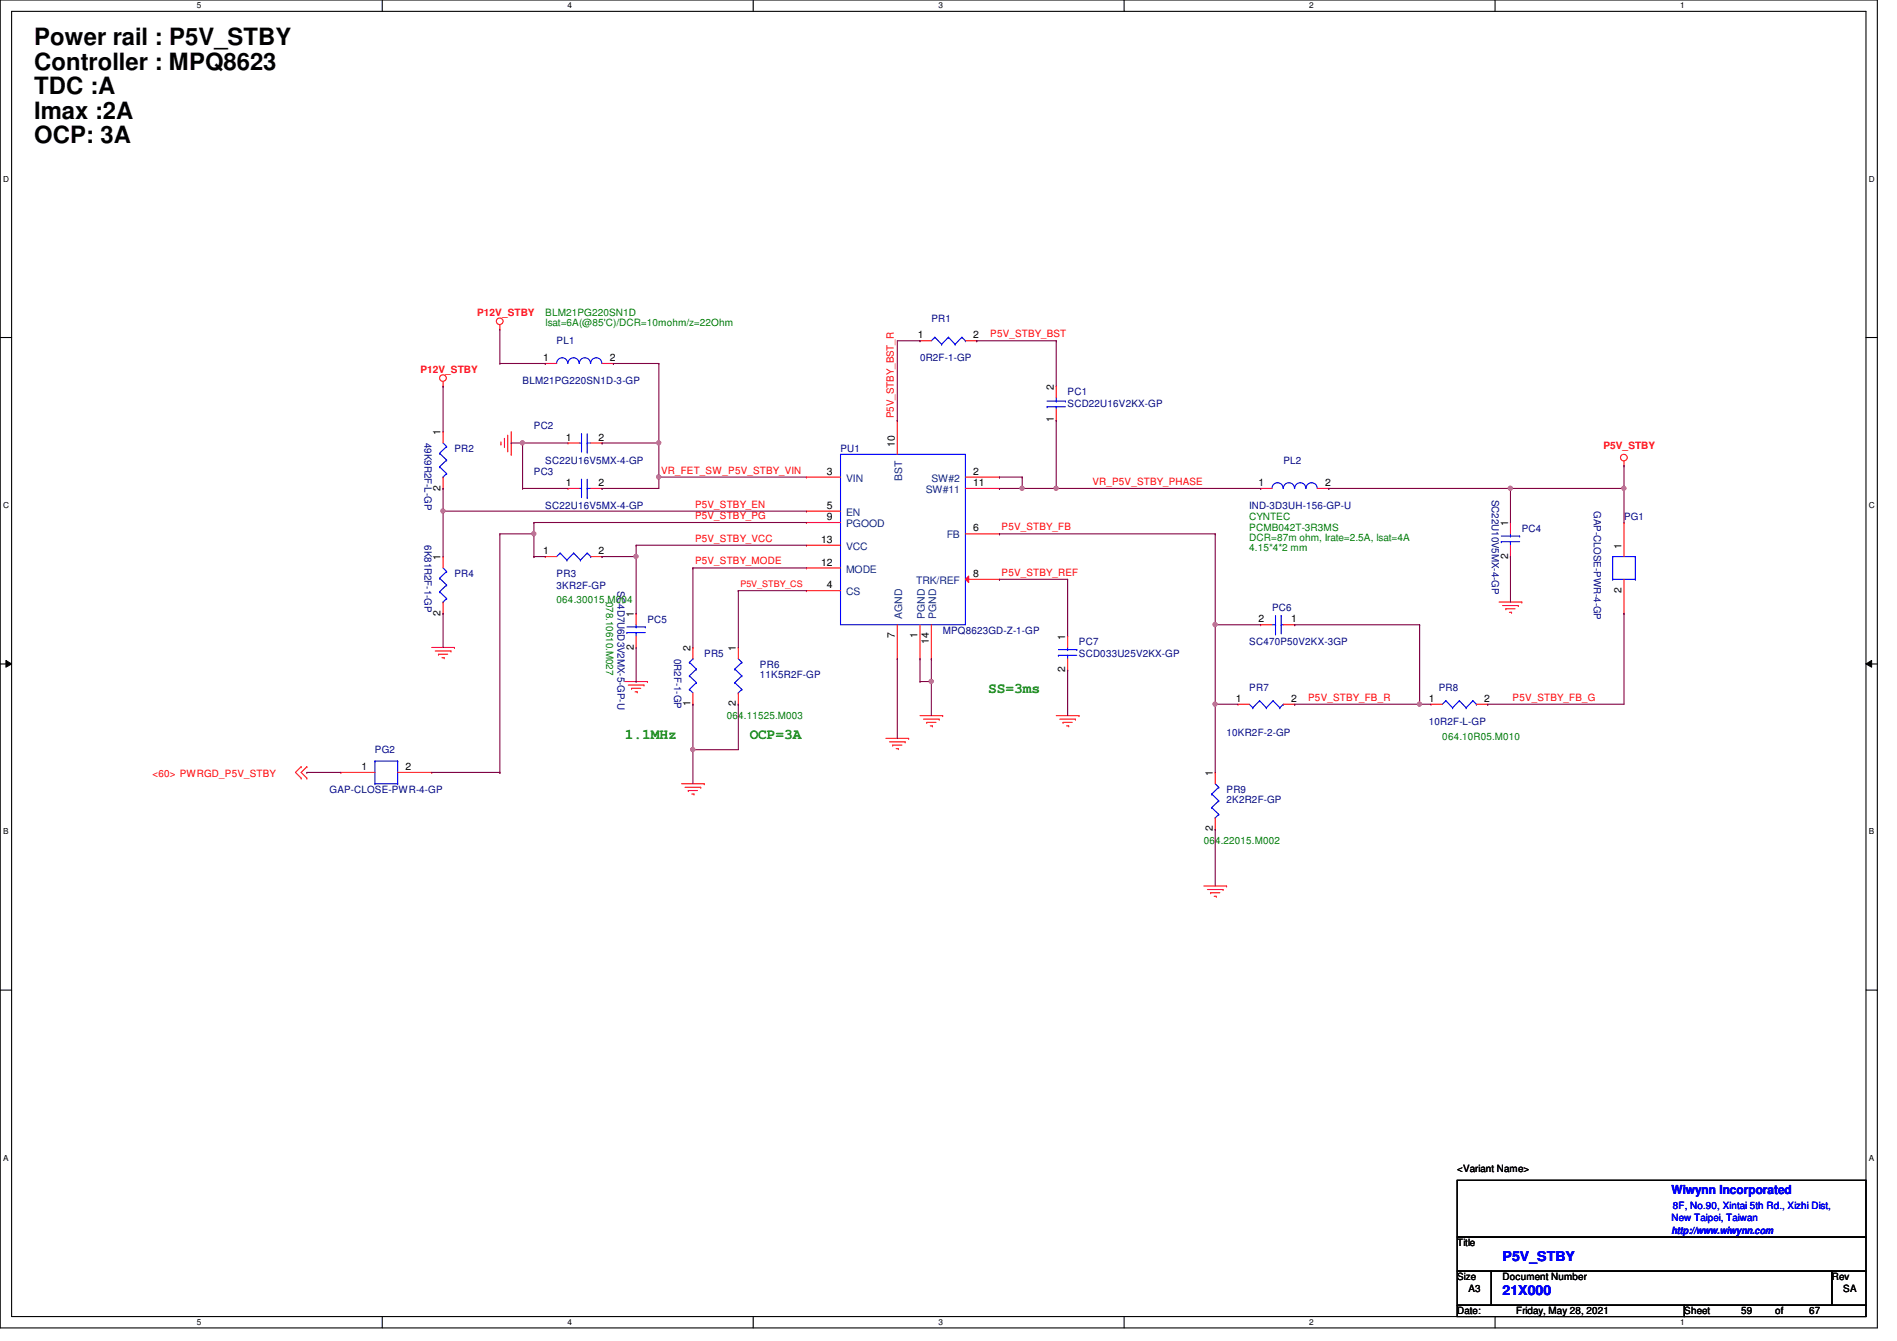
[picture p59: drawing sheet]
<svg xmlns="http://www.w3.org/2000/svg" width="297mm" height="210mm" viewBox="0 0 297 210" stroke-linecap="round" stroke-linejoin="round" font-family="sans-serif">
<defs><g id="words">
<g font-size="3.7">
<text x="5.4" y="7">Power rail : P5V_STBY</text>
<text x="5.4" y="10.9">Controller : MPQ8623</text>
<text x="5.4" y="14.7">TDC :A</text>
<text x="5.4" y="18.6">Imax :2A</text>
<text x="5.4" y="22.4">OCP: 3A</text>
</g>
<g font-size="2.3" fill="#008000">
<text x="154.7" y="108.5">SS=3ms</text>
<text x="97.8" y="115.7">1.1MHz</text>
<text x="117.4" y="115.7">OCP=3A</text>
</g>
<g font-size="2.1" fill="#00f">
<text x="235.3" y="197.4">P5V_STBY</text>
<text x="235.3" y="202.7">21X000</text>
</g>
<text font-size="1.9" fill="#00f" x="261.7" y="186.9">Wiwynn Incorporated</text>
<g font-size="1.6" fill="#f00">
<text x="74.7" y="49.5">P12V_STBY</text>
<text x="155.1" y="52.8">P5V_STBY_BST</text>
<text x="65.8" y="58.4">P12V_STBY</text>
<text x="140" y="65.4" transform="rotate(-90 140 65.4)">P5V_STBY_BST_R</text>
<text x="251.1" y="70.3">P5V_STBY</text>
<text x="103.5" y="74.1">VR_FET_SW_P5V_STBY_VIN</text>
<text x="171.1" y="75.9">VR_P5V_STBY_PHASE</text>
<text x="108.8" y="79.5">P5V_STBY_EN</text>
<text x="108.8" y="81.2">P5V_STBY_PG</text>
<text x="156.8" y="83">P5V_STBY_FB</text>
<text x="108.8" y="84.8">P5V_STBY_VCC</text>
<text x="108.8" y="88.3">P5V_STBY_MODE</text>
<text x="156.8" y="90.1">P5V_STBY_REF</text>
<text x="204.8" y="109.7">P5V_STBY_FB_R</text>
<text x="236.9" y="109.7">P5V_STBY_FB_G</text>
<text x="23.9" y="121.6">&lt;60&gt; PWRGD_P5V_STBY</text>
</g>
<g font-size="1.6" fill="#008000">
<text x="85.4" y="49.4">BLM21PG220SN1D</text>
<text x="85.4" y="51.1">Isat=6A(@85'C)/DCR=10mohm/z=22Ohm</text>
<text x="195.6" y="81.4">CYNTEC</text>
<text x="195.6" y="83.1">PCMB042T-3R3MS</text>
<text x="195.6" y="84.7">DCR=87m ohm, Irate=2.5A, Isat=4A</text>
<text x="195.6" y="86.3">4.15*4*2 mm</text>
<text x="87.2" y="94.4">064.30015.M004</text>
<text x="94.9" y="94.2" transform="rotate(90 94.9 94.2)">078.10610.M027</text>
<text x="113.8" y="112.6">064.11525.M003</text>
<text x="225.8" y="115.8">064.10R05.M010</text>
<text x="188.5" y="132.1">064.22015.M002</text>
</g>
<g font-size="1.6" fill="#000080">
<text x="87.2" y="53.9">PL1</text>
<text x="145.8" y="50.3">PR1</text>
<text x="144.1" y="56.6">0R2F-1-GP</text>
<text x="81.8" y="60.1">BLM21PG220SN1D-3-GP</text>
<text x="167.2" y="61.9">PC1</text>
<text x="167.2" y="63.7">SCD22U16V2KX-GP</text>
<text x="66.5" y="69.3" transform="rotate(90 66.5 69.3)">49K9R2F-L-GP</text>
<text x="71.2" y="70.8">PR2</text>
<text x="83.6" y="67.2">PC2</text>
<text x="131.6" y="70.8">PU1</text>
<text x="83.6" y="74.3">PC3</text>
<text x="85.4" y="72.6">SC22U16V5MX-4-GP</text>
<text x="201" y="72.6">PL2</text>
<text x="85.4" y="79.7">SC22U16V5MX-4-GP</text>
<text x="195.6" y="79.7">IND-3D3UH-156-GP-U</text>
<text x="233.6" y="78.2" transform="rotate(90 233.6 78.2)">SC22U10V5MX-4-GP</text>
<text x="238.3" y="83.2">PC4</text>
<text x="249.6" y="80" transform="rotate(90 249.6 80)">GAP-CLOSE-PWR-4-GP</text>
<text x="254.3" y="81.4">PG1</text>
<text x="66.5" y="85.3" transform="rotate(90 66.5 85.3)">6K81R2F-1-GP</text>
<text x="71.2" y="90.3">PR4</text>
<text x="87.2" y="90.3">PR3</text>
<text x="87.2" y="92.1">3KR2F-GP</text>
<text x="96.7" y="92.5" transform="rotate(90 96.7 92.5)">SC4D7U6D3V2MX-5-GP-U</text>
<text x="199.2" y="95.7">PC6</text>
<text x="101.4" y="97.5">PC5</text>
<text x="147.6" y="99.2">MPQ8623GD-Z-1-GP</text>
<text x="168.9" y="101">PC7</text>
<text x="195.6" y="101">SC470P50V2KX-3GP</text>
<text x="105.6" y="103.1" transform="rotate(90 105.6 103.1)">0R2F-1-GP</text>
<text x="110.3" y="102.8">PR5</text>
<text x="119" y="104.6">PR6</text>
<text x="119" y="106.2">11K5R2F-GP</text>
<text x="168.9" y="102.8">SCD033U25V2KX-GP</text>
<text x="195.6" y="108.1">PR7</text>
<text x="223.7" y="113.5">10R2F-L-GP</text>
<text x="225.3" y="108.1">PR8</text>
<text x="58.7" y="117.9">PG2</text>
<text x="192.1" y="115.2">10KR2F-2-GP</text>
<text x="51.6" y="124.1">GAP-CLOSE-PWR-4-GP</text>
<text x="192.1" y="124.1">PR9</text>
<text x="192.1" y="125.7">2K2R2F-GP</text>
</g>
<g font-size="1.6">
<text x="143.7" y="53">1</text>
<text x="152.4" y="53">2</text>
<text x="85" y="56.5">1</text>
<text x="95.5" y="56.5">2</text>
<text x="165" y="61" transform="rotate(-90 165 61)">2</text>
<text x="69" y="68.1" transform="rotate(-90 69 68.1)">1</text>
<text x="88.6" y="69">1</text>
<text x="93.7" y="69">2</text>
<text x="140.1" y="69.9" transform="rotate(-90 140.1 69.9)">10</text>
<text x="165" y="66.1" transform="rotate(-90 165 66.1)">1</text>
<text x="69" y="76.8" transform="rotate(-90 69 76.8)">2</text>
<text x="88.6" y="76.1">1</text>
<text x="93.7" y="76.1">2</text>
<text x="129.5" y="74.3">3</text>
<text x="152.4" y="74.3">2</text>
<text x="152.4" y="76.1">11</text>
<text x="197.1" y="76.1">1</text>
<text x="207.5" y="76.1">2</text>
<text x="129.5" y="79.6">5</text>
<text x="129.5" y="81.4">9</text>
<text x="152.4" y="83.2">6</text>
<text x="236.1" y="82.3" transform="rotate(-90 236.1 82.3)">1</text>
<text x="69" y="87.7" transform="rotate(-90 69 87.7)">1</text>
<text x="85" y="86.7">1</text>
<text x="93.7" y="86.7">2</text>
<text x="128.6" y="88.5">12</text>
<text x="128.6" y="85">13</text>
<text x="236.1" y="87.5" transform="rotate(-90 236.1 87.5)">2</text>
<text x="253.9" y="85.9" transform="rotate(-90 253.9 85.9)">1</text>
<text x="129.5" y="92.1">4</text>
<text x="152.4" y="90.3">8</text>
<text x="253.9" y="92.8" transform="rotate(-90 253.9 92.8)">2</text>
<text x="69" y="96.4" transform="rotate(-90 69 96.4)">2</text>
<text x="99.2" y="101.7" transform="rotate(-90 99.2 101.7)">2</text>
<text x="99.2" y="96.6" transform="rotate(-90 99.2 96.6)">1</text>
<text x="108.1" y="101.9" transform="rotate(-90 108.1 101.9)">2</text>
<text x="115.2" y="101.9" transform="rotate(-90 115.2 101.9)">1</text>
<text x="140.1" y="99.9" transform="rotate(-90 140.1 99.9)">7</text>
<text x="143.7" y="99.9" transform="rotate(-90 143.7 99.9)">1</text>
<text x="145.5" y="100.8" transform="rotate(-90 145.5 100.8)">14</text>
<text x="166.8" y="100.1" transform="rotate(-90 166.8 100.1)">1</text>
<text x="197.1" y="97.4">2</text>
<text x="202.2" y="97.4">1</text>
<text x="166.8" y="105.2" transform="rotate(-90 166.8 105.2)">2</text>
<text x="108.1" y="110.6" transform="rotate(-90 108.1 110.6)">1</text>
<text x="115.2" y="110.6" transform="rotate(-90 115.2 110.6)">2</text>
<text x="193.5" y="109.9">1</text>
<text x="202.2" y="109.9">2</text>
<text x="223.7" y="109.9">1</text>
<text x="232.4" y="109.9">2</text>
<text x="56.6" y="120.5">1</text>
<text x="63.5" y="120.5">2</text>
<text x="189.9" y="121.5" transform="rotate(-90 189.9 121.5)">1</text>
<text x="189.9" y="130.1" transform="rotate(-90 189.9 130.1)">2</text>
<text x="228.2" y="183.5">&lt;Variant Name&gt;</text>
<text x="228.2" y="195.1">Title</text>
<text x="228.2" y="200.4">Size</text>
<text x="230" y="202.2">A3</text>
<text x="235.3" y="200.4">Document Number</text>
<text x="286.8" y="200.4">Rev</text>
<text x="288.6" y="202.2">SA</text>
<text x="228.2" y="205.7">Date:</text>
<text x="237.4" y="205.7">Friday, May 28, 2021</text>
<text x="263.7" y="205.7">Sheet</text>
<text x="272.6" y="205.7">59</text>
<text x="278" y="205.7">of</text>
<text x="283.3" y="205.7">67</text>
</g>
<g font-size="1.6" fill="#004080">
<text x="132.5" y="75.4">VIN</text>
<text x="141.3" y="75.2" transform="rotate(-90 141.3 75.2)">BST</text>
<text x="144.9" y="77.2">SW#11</text>
<text x="145.8" y="75.4">SW#2</text>
<text x="132.5" y="80.7">EN</text>
<text x="132.5" y="82.5">PGOOD</text>
<text x="132.5" y="89.6">MODE</text>
<text x="132.5" y="86.1">VCC</text>
<text x="148.2" y="84.3">FB</text>
<text x="132.5" y="93.2">CS</text>
<text x="143.5" y="91.4">TRK/REF</text>
<text x="141.3" y="96.9" transform="rotate(-90 141.3 96.9)">AGND</text>
<text x="144.8" y="96.9" transform="rotate(-90 144.8 96.9)">PGND</text>
<text x="146.6" y="96.9" transform="rotate(-90 146.6 96.9)">PGND</text>
</g>
<g font-size="1.6" fill="#00f">
<text x="261.7" y="191.1">New Taipei, Taiwan</text>
<text x="262" y="189.2">8F, No.90, Xintai 5th Rd., Xizhi Dist,</text>
<text x="261.7" y="193.1">http://www.wiwynn.com</text>
</g>
<text font-size="1.4" fill="#f00" x="115.9" y="91.9">P5V_STBY_CS</text>
<g font-size="1.3">
<text x="30.8" y="1.3">5</text>
<text x="88.9" y="1.3">4</text>
<text x="146.9" y="1.3">3</text>
<text x="205" y="1.3">2</text>
<text x="263.1" y="1.3">1</text>
<text x=".5" y="28.4">D</text>
<text x="292.6" y="28.4">D</text>
<text x=".5" y="79.5">C</text>
<text x="292.6" y="79.5">C</text>
<text x=".5" y="130.6">B</text>
<text x="292.6" y="130.6">B</text>
<text x=".5" y="181.7">A</text>
<text x="292.6" y="181.7">A</text>
<text x="30.8" y="207.4">5</text>
<text x="88.9" y="207.4">4</text>
<text x="146.9" y="207.4">3</text>
<text x="205" y="207.4">2</text>
<text x="263.1" y="207.4">1</text>
</g>
</g></defs>
<path d="M0 0h294v207.9h-294zM1.8 1.8h290.4v204.3h-290.4z" fill="none" stroke="#000" stroke-width=".17"/>
<g fill="#fff">
<path d="M30.8 .2h.7v1.4h-.7z"/>
<path d="M30.8 206.2h.7v1.4h-.7z"/>
</g>
<path d="M59.9 0v1.8M59.9 206.1v1.8" fill="none" stroke="#000" stroke-width=".17"/>
<g fill="#fff">
<path d="M88.9 .2h.6v1.4h-.6z"/>
<path d="M88.9 206.2h.6v1.4h-.6z"/>
</g>
<path d="M117.9 0v1.8M117.9 206.1v1.8" fill="none" stroke="#000" stroke-width=".17"/>
<g fill="#fff">
<path d="M146.9 .2h.7v1.4h-.7z"/>
<path d="M146.9 206.2h.7v1.4h-.7z"/>
</g>
<path d="M176 0v1.8M176 206.1v1.8" fill="none" stroke="#000" stroke-width=".17"/>
<g fill="#fff">
<path d="M205 .2h.7v1.4h-.7z"/>
<path d="M205 206.2h.7v1.4h-.7z"/>
</g>
<path d="M234.1 0v1.8M234.1 206.1v1.8" fill="none" stroke="#000" stroke-width=".17"/>
<g fill="#fff">
<path d="M263.1 .2h.7v1.4h-.7z"/>
<path d="M263.1 206.2h.7v1.4h-.7z"/>
<path d="M.5 27.3h.9v1.4h-.9z"/>
<path d="M292.6 27.3h.9v1.4h-.9z"/>
<path d="M.5 78.4h.9v1.4h-.9z"/>
<path d="M292.6 78.4h.9v1.4h-.9z"/>
</g>
<path d="M0 52.8h1.8M292.2 52.8h1.8" fill="none" stroke="#000" stroke-width=".17"/>
<g fill="#fff">
<path d="M.5 129.5h.8v1.4h-.8z"/>
<path d="M292.6 129.5h.9v1.4h-.9z"/>
</g>
<path d="M0 103.9h1.8M292.2 103.9h1.8" fill="none" stroke="#000" stroke-width=".17"/>
<path d="M.9 103.4l.9 .5-.9 .5zM292.2 103.9l.9-.5v1z" fill="#000"/>
<path d="M.9 103.4l.9 .5-.9 .5zM292.2 103.9l.9-.5v1z" fill="none" stroke="#000" stroke-width=".16"/>
<g fill="#fff">
<path d="M.5 180.5h.8v1.4h-.8z"/>
<path d="M292.6 180.5h.9v1.4h-.9z"/>
</g>
<path d="M0 155h1.8M292.2 155h1.8M228.2 184.7h64v8.9h-64zM228.2 193.6h64v5.4h-64zM228.2 199h5.3v5.3h-5.3zM233.5 199h53.3v5.3h-53.3zM286.8 199h5.4v5.3h-5.4zM228.2 204.3h35.5v1.8h-35.5zM263.7 204.3h28.5v1.8h-28.5z" fill="none" stroke="#000" stroke-width=".17"/>
<g fill="none" stroke="#f00" stroke-width=".17">
<path d="M69.4 59.7v.8M78.3 51.6h.1M78.3 50.8v.8M69.4 60.5h.1M69.4 67.6h.1M69.4 76.5h.1M69.4 67.6v1.7M69.4 74.7v1.8M78.4 69.5h.1M78.4 69.2v.3M79 68.6h.1M79 68.6v1.5"/>
<path d="M79.5 70.6h.1M79.5 68.1v2.5M80 71.1h.1M80 67.6v3.5M126.3 74.7h.1M126.3 74.7h5.3M151.2 74.7h5.3M156.5 74.7h.1M165.4 65.8h.1M165.4 60.5h.1M165.4 60.5v1.7M165.4 64v1.8"/>
<path d="M197.4 76.5h.1M197.4 76.5h1.8M206.3 76.5h1.8M208.1 76.5h.1M254.3 72.9h.1M254.3 72.2v.7M126.3 92.5h.1M126.3 80h.1M126.3 81.8h.1M126.3 88.9h.1M126.3 85.3h.1M126.3 92.5h5.3"/>
<path d="M126.3 80h5.3M126.3 81.8h5.3M126.3 88.9h5.3M126.3 85.3h5.3M140.5 97.8v5.3M144.1 97.8v5.3M151.2 83.6h5.3M156.5 83.6h.1M234.7 94.2h3.6M235.3 94.8h2.4M235.8 95.3h.1M235.8 95.3h1.4"/>
<path d="M236.3 95.8h.4M236.7 95.8h.1M237.7 94.8h.1M238.3 94.2h.1M67.6 101.3h3.6M68.2 101.9h2.4M68.7 102.4h.1M68.7 102.4h1.4M69.2 103h.4M69.6 103h.1M70.6 101.9h.1M71.2 101.3h.1"/>
<path d="M97.8 106.7h3.6M98.4 107.2h2.4M98.9 107.7h.1M98.9 107.7h1.4M99.4 108.3h.4M99.8 108.3h.1M100.8 107.2h.1M101.4 106.7h.1M138.7 115.6h3.6M139.3 116.1h2.4M139.8 116.6h.1M139.8 116.6h1.4"/>
<path d="M140.3 117.2h.4M140.5 103.1h.1M140.7 117.2h.1M141.7 116.1h.1M142.3 115.6h.1M144.1 103.1h.1M144.1 112h3.5M144.6 112.6h2.5M145.1 113.1h.1M145.1 113.1h1.5M145.7 113.6h.3M146 113.6h.1"/>
<path d="M147.1 112.6h.1M147.6 112h.1M165.4 112h3.5M165.9 112.6h2.5M166.5 113.1h.1M166.5 113.1h1.4M167 113.6h.3M167.3 113.6h.1M168.4 112.6h.1M168.9 112h.1M193.8 110.2h.1M193.8 110.2h1.8"/>
<path d="M201 110.2h1.7M202.7 110.2h.1M47.2 120h.1M47.2 121.8h.1M47.2 120l-.9 .9 .9 .9M48 120h.1M48 121.8h.1M48 120l-.8 .9 .8 .9M106.7 122.7h3.6M107.3 123.2h2.4M107.8 123.7h.1M107.8 123.7h1.4"/>
<path d="M108.3 124.3h.4M108.7 124.3h.1M109.7 123.2h.1M110.3 122.7h.1M188.5 138.7h3.6M189.1 139.2h2.4M189.6 139.7h.1M189.6 139.7h1.4M191.5 139.2h.1M192.1 138.7h.1M190.1 140.3h.4M190.5 140.3h.1"/>
<circle cx="69.4" cy="59.2" r=".52"/>
<circle cx="78.3" cy="50.3" r=".52"/>
<circle cx="254.3" cy="71.6" r=".52"/>
</g>
<g fill="none" stroke="#00f" stroke-width=".17">
<path d="M68.8 71h.1M68.8 73.1h.1M68.8 71l1.1 1M68.8 73.1l1.1 1M69.4 74.7h.1M69.4 69.3l.5 .6M69.9 69.9h.1M69.9 72h.1M69.9 74.1h.1M69.9 69.9l-1.1 1.1M69.9 72l-1.1 1.1M69.9 74.1l-.5 .6"/>
<path d="M131.6 71.1h19.6v26.7h-19.6zM164 63.7h.1M164 63.7h2.8M164 62.8h2.8M165.4 63.7h.1M165.4 62.8h.1M165.4 62.2v.6M165.4 63.7v.3M166.8 62.8h.1M199.2 76.5a.87 .87 0 0 1 .8-.9 .87 .87 0 0 1 .9 .9M201 76.5a.87 .87 0 0 1 .8-.9 .87 .87 0 0 1 .9 .9M202.7 76.5a.87 .87 0 0 1 .9-.9 .87 .87 0 0 1 .9 .9"/>
<path d="M204.5 76.5a.87 .87 0 0 1 .9-.9 .87 .87 0 0 1 .8 .9M195.6 110.2l.6 .6M196.2 110.8h.1M197.2 109.7h.1M197.2 109.7l-1 1.1M197.2 109.7l1.1 1.1M198.3 110.8h.1M199.3 109.7h.1M199.3 109.7l-1 1.1M199.3 109.7l1.1 1.1M200.4 110.8h.1M201 110.2h.1"/>
<path d="M201 110.2l-.6 .6"/>
</g>
<path d="M151.2 90.7l.5-.5v1z" fill="#f00"/>
<g fill="none" stroke="#f00" stroke-width=".17">
<path d="M85.4 56.9h.1M85.4 56.9h1.8M94.3 56.9h1.8M96.1 56.9h.1M144.1 53.3h.1M144.1 53.3h1.7M151.2 53.3h1.7M152.9 53.3h.1M88.9 76.5h.1M88.9 69.3h.1M88.9 76.5h1.8M88.9 69.3h1.8"/>
<path d="M92.5 76.5h1.8M92.5 69.3h1.8M94.3 76.5h.1M94.3 69.3h.1M140.5 65.8h.1M140.5 65.8v5.3M151.2 76.5h5.3M156.5 76.5h.1M69.4 87.1h.1M69.4 96h.1M69.4 87.1v1.8M69.4 94.2v1.8"/>
<path d="M85.4 87.1h.1M85.4 87.1h1.8M92.5 87.1h1.8M94.3 87.1h.1M99.6 96h.1M99.6 96v1.8M99.6 99.6v1.7M145.8 97.8v5.3M151.2 90.7l.5-.5v1zM151.2 90.7h5.3M156.5 90.7h.1M167.2 99.6h.1"/>
<path d="M167.2 99.6v1.7M197.4 97.8h.1M197.4 97.8h1.8M201 97.8h1.7M202.7 97.8h.1M236.5 81.8h.1M236.5 87.1h.1M236.5 81.8v1.8M236.5 85.3v1.8M254.3 81.8h.1M254.3 96h.1M254.3 81.8v5.3"/>
<path d="M254.3 90.7v5.3M99.6 101.3h.1M108.5 110.2h.1M108.5 101.3h.1M108.5 101.3v1.8M108.5 108.5v1.7M115.6 101.3h.1M115.6 110.2h.1M115.6 101.3v1.8M115.6 108.5v1.7M145.8 103.1h.1M167.2 104.9h.1"/>
<path d="M167.2 103.1v1.8M224.1 110.2h.1M224.1 110.2h1.7M231.2 110.2h1.8M233 110.2h.1M53.4 120.9h.1M53.4 120.9h5.3M62.3 120.9h5.3M67.6 120.9h.1M190.3 120.9h.1M190.3 129.8h.1M190.3 120.9v1.8"/>
<path d="M190.3 128v1.8"/>
</g>
<g fill="none" stroke="#00f" stroke-width=".17">
<path d="M87.2 56.9a.87 .87 0 0 1 .8-.9 .87 .87 0 0 1 .9 .9M88.9 56.9a.87 .87 0 0 1 .9-.9 .87 .87 0 0 1 .9 .9M90.7 56.9a.87 .87 0 0 1 .9-.9 .87 .87 0 0 1 .9 .9M92.5 56.9a.87 .87 0 0 1 .9-.9 .87 .87 0 0 1 .8 .9M146.4 52.8h.1M146.4 52.8l-.6 .5M146.4 52.8l1 1.1M147.4 53.9h.1M148.5 52.8h.1M148.5 52.8l-1.1 1.1M148.5 52.8l1.1 1.1M149.6 53.9h.1"/>
<path d="M150.6 52.8h.1M150.6 52.8l-1 1.1M150.6 52.8l.6 .5M151.2 53.3h.1M90.7 76.5h.4M90.7 69.3h.4M91.1 76.5h.1M91.1 75h.1M91.1 69.3h.1M91.1 67.9h.1M91.1 67.9v2.9M91.1 75v2.9"/>
<path d="M91.9 76.5h.1M91.9 77.9h.1M91.9 69.3h.1M91.9 70.8h.1M91.9 76.5h.6M91.9 67.9v2.9M91.9 75v2.9M91.9 69.3h.6M68.8 90.5h.1M68.8 92.6h.1M68.8 90.5l1.1 1.1M68.8 92.6l1.1 1.1"/>
<path d="M69.4 94.2h.1M69.4 88.9l.5 .6M69.9 89.5h.1M69.9 91.6h.1M69.9 93.7h.1M69.9 89.5l-1.1 1M69.9 91.6l-1.1 1M69.9 93.7l-.5 .5M87.7 86.6h.1M87.7 86.6l-.5 .5M87.7 86.6l1.1 1.1M88.8 87.7h.1"/>
<path d="M89.8 86.6h.1M89.8 86.6l-1 1.1M89.8 86.6l1.1 1.1M90.9 87.7h.1M91.9 86.6h.1M91.9 86.6l-1 1.1M91.9 86.6l.6 .5M92.5 87.1h.1M98.2 99h.1M98.2 98.1h2.8M98.2 99h2.8M99.6 98.1h.1"/>
<path d="M99.6 99h.1M99.6 97.8v.3M99.6 99v.6M101 98.1h.1M199.2 97.8h.5M199.7 97.8h.1M199.7 99.2h.1M199.7 96.4v2.8M200.6 97.8h.1M200.6 96.4h.1M200.6 97.8h.4M200.6 96.4v2.8"/>
<path d="M235.1 84.8h.1M235.1 83.9h2.9M235.1 84.8h2.9M236.5 83.9h.1M236.5 84.8h.1M236.5 83.6v.3M236.5 84.8v.5M238 83.9h.1M252.5 90.7h.1M252.5 87.1h.1M252.5 87.1h3.6M252.5 90.7h3.6"/>
<path d="M252.5 87.1v3.6M256.1 87.1h.1M256.1 90.7h.1M256.1 87.1v3.6M58.7 119.1h.1M58.7 119.1v3.6M58.7 119.1h3.6M62.3 119.1h.1M62.3 119.1v3.6M107.9 107.9h.1M107.9 105.8h.1M107.9 103.7h.1"/>
<path d="M107.9 107.9l.6 .6M107.9 105.8l1.1 1M107.9 103.7l1.1 1M108.5 103.1h.1M108.5 103.1l-.6 .6M109 106.8h.1M109 104.7h.1M109 106.8l-1.1 1.1M109 104.7l-1.1 1.1M115.1 104.7h.1M115.1 106.8h.1M115.1 104.7l1.1 1.1"/>
<path d="M115.1 106.8l1.1 1.1M115.6 108.5h.1M115.6 103.1l.6 .6M116.2 103.7h.1M116.2 105.8h.1M116.2 107.9h.1M116.2 103.7l-1.1 1M116.2 105.8l-1.1 1M116.2 107.9l-.6 .6M165.7 102.6h.1M165.7 101.7h2.9M165.7 102.6h2.9"/>
<path d="M167.2 101.7h.1M167.2 102.6h.1M167.2 101.3v.4M167.2 102.6v.5M168.6 101.7h.1M226.4 109.7h.1M226.4 109.7l-.6 .5M226.4 109.7l1.1 1.1M227.5 110.8h.1M228.5 109.7h.1M228.5 109.7l-1 1.1M228.5 109.7l1.1 1.1"/>
<path d="M229.6 110.8h.1M230.6 109.7h.1M230.6 109.7l-1 1.1M230.6 109.7l.6 .5M231.2 110.2h.1M58.7 122.7h.1M58.7 122.7h3.6M62.3 122.7h.1M189.7 124.3h.1M189.7 126.4h.1M189.7 124.3l1.1 1M189.7 126.4l1.1 1.1"/>
<path d="M190.3 128h.1M190.3 122.7l.5 .5M190.8 123.2h.1M190.8 125.3h.1M190.8 127.5h.1M190.8 123.2l-1.1 1.1M190.8 125.3l-1.1 1.1M190.8 127.5l-.5 .5"/>
</g>
<path d="M165.4 76.5h32M197.4 76.5h.1" fill="none" stroke="#800040" stroke-width=".17"/>
<circle cx="165.4" cy="76.4" r=".32" fill="#f0f"/>
<circle cx="165.4" cy="76.4" r=".32" fill="none" stroke="#f0f" stroke-width=".17"/>
<path d="M152.9 53.3h.1M152.9 53.3h12.5M165.4 53.3h.1M165.4 53.3v7.2M156.5 74.7h.1M156.5 76.5h.1M156.5 74.7h3.6M156.5 76.5h8.9M160.1 74.7h.1M160.1 76.5h.1M160.1 74.7v1.8" fill="none" stroke="#800040" stroke-width=".17"/>
<circle cx="160" cy="76.4" r=".32" fill="#f0f"/>
<circle cx="160" cy="76.4" r=".32" fill="none" stroke="#f0f" stroke-width=".17"/>
<path d="M208.1 76.5h.1M208.1 76.5h28.4M236.5 76.5h.1M236.5 76.5v5.3M236.5 87.1h.1M236.5 87.1v7.1" fill="none" stroke="#800040" stroke-width=".17"/>
<circle cx="236.5" cy="76.4" r=".32" fill="#f0f"/>
<circle cx="236.5" cy="76.4" r=".32" fill="none" stroke="#f0f" stroke-width=".17"/>
<path d="M236.5 76.5h.1M236.5 76.5h17.8M254.3 76.5h.1M254.3 76.5v5.3" fill="none" stroke="#800040" stroke-width=".17"/>
<circle cx="254.3" cy="76.4" r=".32" fill="#f0f"/>
<circle cx="254.3" cy="76.4" r=".32" fill="none" stroke="#f0f" stroke-width=".17"/>
<g fill="none" stroke="#800040" stroke-width=".17">
<path d="M156.5 83.6h.1M156.5 90.7h.1M156.5 83.6h33.8M156.5 90.7h10.7M167.2 90.7h.1M167.2 90.7v8.9M190.3 83.6h.1M190.3 83.6v14.2M254.3 96h.1M254.3 96v14.2h-21.3M145.8 103.1h.1M145.8 103.1v3.6"/>
<path d="M167.2 104.9h.1M167.2 104.9v7.1M190.3 110.2h.1M190.3 110.2v10.7M190.3 110.2h3.5M202.7 110.2h.1M202.7 110.2h19.6M233 110.2h.1"/>
</g>
<circle cx="145.8" cy="106.7" r=".32" fill="#f0f"/>
<circle cx="145.8" cy="106.7" r=".32" fill="none" stroke="#f0f" stroke-width=".17"/>
<g fill="none" stroke="#800040" stroke-width=".17">
<path d="M103.2 74.7h.1M103.2 74.7h23.1M254.3 72.9h.1M254.3 72.9v3.6M140.5 103.1h.1M140.5 103.1v12.5M144.1 103.1h.1M144.1 106.7h.1M144.1 103.1v3.6M144.1 106.7h1.7M145.8 106.7h.1M145.8 106.7v5.3"/>
<path d="M190.3 129.8h.1M190.3 129.8v8.9"/>
</g>
<circle cx="103.1" cy="74.6" r=".32" fill="#f0f"/>
<circle cx="103.1" cy="74.6" r=".32" fill="none" stroke="#f0f" stroke-width=".17"/>
<path d="M69.4 80h.1M69.4 80h56.9" fill="none" stroke="#800040" stroke-width=".17"/>
<circle cx="69.4" cy="80" r=".32" fill="#f0f"/>
<circle cx="69.4" cy="80" r=".32" fill="none" stroke="#f0f" stroke-width=".17"/>
<path d="M83.6 87.1h.1M83.6 83.6h.1M83.6 87.1h1.8M83.6 81.8v1.8M94.3 87.1h.1M94.3 87.1h5.3M99.6 87.1h.1M99.6 85.3h.1M99.6 85.3v1.8M99.6 85.3h26.7" fill="none" stroke="#800040" stroke-width=".17"/>
<circle cx="83.6" cy="83.5" r=".32" fill="#f0f"/>
<circle cx="83.6" cy="83.5" r=".32" fill="none" stroke="#f0f" stroke-width=".17"/>
<path d="M83.6 81.8h.1M83.6 81.8h42.7M108.5 88.9h.1M108.5 88.9v12.4M108.5 88.9h17.8M115.6 92.5h.1M115.6 92.5v8.8M115.6 92.5h10.7M108.5 110.2h.1M108.5 117.3h.1M108.5 110.2v7.1M108.5 117.3h7.1" fill="none" stroke="#800040" stroke-width=".17"/>
<circle cx="108.5" cy="117.3" r=".32" fill="#f0f"/>
<circle cx="108.5" cy="117.3" r=".32" fill="none" stroke="#f0f" stroke-width=".17"/>
<g fill="none" stroke="#800040" stroke-width=".17">
<path d="M69.4 76.5h.1M69.4 60.5h.1M69.4 60.5v7.1M69.4 76.5v10.6M80 69.3h.1M80 69.3h1.8M94.3 69.3h.1M94.3 69.3h8.9M103.2 69.3h.1M103.2 69.3v5.4M69.4 80h.1M108.5 117.3h.1"/>
<path d="M108.5 117.3v5.4"/>
</g>
<circle cx="81.8" cy="69.3" r=".32" fill="#f0f"/>
<circle cx="81.8" cy="69.3" r=".32" fill="none" stroke="#f0f" stroke-width=".17"/>
<path d="M190.3 97.8h.1M190.3 97.8h7.1M190.3 97.8v12.4M202.7 97.8h.1M202.7 97.8h19.6" fill="none" stroke="#800040" stroke-width=".17"/>
<circle cx="190.3" cy="110.2" r=".32" fill="#f0f"/>
<circle cx="190.3" cy="110.2" r=".32" fill="none" stroke="#f0f" stroke-width=".17"/>
<circle cx="190.3" cy="97.8" r=".32" fill="#f0f"/>
<circle cx="190.3" cy="97.8" r=".32" fill="none" stroke="#f0f" stroke-width=".17"/>
<path d="M222.3 97.8h.1M222.3 97.8v12.4" fill="none" stroke="#800040" stroke-width=".17"/>
<circle cx="222.3" cy="110.2" r=".32" fill="#f0f"/>
<circle cx="222.3" cy="110.2" r=".32" fill="none" stroke="#f0f" stroke-width=".17"/>
<g fill="none" stroke="#800040" stroke-width=".17">
<path d="M103.2 56.9h.1M103.2 56.9v12.4M144.1 53.3h.1M144.1 53.3h-3.6v12.5M81.8 69.3h.1M81.8 76.5h.1M81.8 76.5h7.1M81.8 69.3v7.2M81.8 69.3h7.1M94.3 76.5h.1M94.3 76.5h8.9M140.5 65.8h.1"/>
<path d="M165.4 65.8h.1M165.4 65.8v10.7M78.3 83.6h.1M78.3 83.6h5.3M78.3 83.6v37.3M115.6 110.2h.1M115.6 110.2v7.1M222.3 110.2h.1M222.3 110.2h1.8M78.3 120.9h.1"/>
</g>
<circle cx="103.1" cy="69.3" r=".32" fill="#f0f"/>
<circle cx="103.1" cy="69.3" r=".32" fill="none" stroke="#f0f" stroke-width=".17"/>
<g fill="none" stroke="#800040" stroke-width=".17">
<path d="M78.3 56.9h.1M78.3 56.9h7.1M78.3 51.6v5.3M85.4 56.9h.1M96.1 56.9h.1M96.1 56.9h7.1M103.2 74.7h.1M103.2 74.7v1.8M69.4 96h.1M69.4 96v5.3M83.6 87.1h.1M83.6 83.6v3.5"/>
<path d="M99.6 96h.1M99.6 87.1v8.9M99.6 106.7h.1M99.6 101.3v5.4M48 120.9h.1M48 120.9h5.4M67.6 120.9h10.7M78.3 120.9h.1"/>
</g>
<circle cx="99.6" cy="87.1" r=".32" fill="#f0f"/>
<circle cx="99.6" cy="87.1" r=".32" fill="none" stroke="#f0f" stroke-width=".17"/>
<circle cx="165.4" cy="76.4" r=".32" fill="#f0f"/>
<circle cx="165.4" cy="76.4" r=".32" fill="none" stroke="#f0f" stroke-width=".17"/>
<circle cx="160" cy="76.4" r=".32" fill="#f0f"/>
<circle cx="160" cy="76.4" r=".32" fill="none" stroke="#f0f" stroke-width=".17"/>
<circle cx="236.5" cy="76.4" r=".32" fill="#f0f"/>
<circle cx="236.5" cy="76.4" r=".32" fill="none" stroke="#f0f" stroke-width=".17"/>
<circle cx="254.3" cy="76.4" r=".32" fill="#f0f"/>
<circle cx="254.3" cy="76.4" r=".32" fill="none" stroke="#f0f" stroke-width=".17"/>
<circle cx="145.8" cy="106.7" r=".32" fill="#f0f"/>
<circle cx="145.8" cy="106.7" r=".32" fill="none" stroke="#f0f" stroke-width=".17"/>
<circle cx="103.1" cy="74.6" r=".32" fill="#f0f"/>
<circle cx="103.1" cy="74.6" r=".32" fill="none" stroke="#f0f" stroke-width=".17"/>
<circle cx="69.4" cy="80" r=".32" fill="#f0f"/>
<circle cx="69.4" cy="80" r=".32" fill="none" stroke="#f0f" stroke-width=".17"/>
<circle cx="83.6" cy="83.5" r=".32" fill="#f0f"/>
<circle cx="83.6" cy="83.5" r=".32" fill="none" stroke="#f0f" stroke-width=".17"/>
<circle cx="108.5" cy="117.3" r=".32" fill="#f0f"/>
<circle cx="108.5" cy="117.3" r=".32" fill="none" stroke="#f0f" stroke-width=".17"/>
<circle cx="81.8" cy="69.3" r=".32" fill="#f0f"/>
<circle cx="81.8" cy="69.3" r=".32" fill="none" stroke="#f0f" stroke-width=".17"/>
<circle cx="190.3" cy="110.2" r=".32" fill="#f0f"/>
<circle cx="190.3" cy="110.2" r=".32" fill="none" stroke="#f0f" stroke-width=".17"/>
<circle cx="190.3" cy="97.8" r=".32" fill="#f0f"/>
<circle cx="190.3" cy="97.8" r=".32" fill="none" stroke="#f0f" stroke-width=".17"/>
<circle cx="222.3" cy="110.2" r=".32" fill="#f0f"/>
<circle cx="222.3" cy="110.2" r=".32" fill="none" stroke="#f0f" stroke-width=".17"/>
<circle cx="103.1" cy="69.3" r=".32" fill="#f0f"/>
<circle cx="103.1" cy="69.3" r=".32" fill="none" stroke="#f0f" stroke-width=".17"/>
<circle cx="99.6" cy="87.1" r=".32" fill="#f0f"/>
<circle cx="99.6" cy="87.1" r=".32" fill="none" stroke="#f0f" stroke-width=".17"/>
<use href="#words"/>
</svg>
